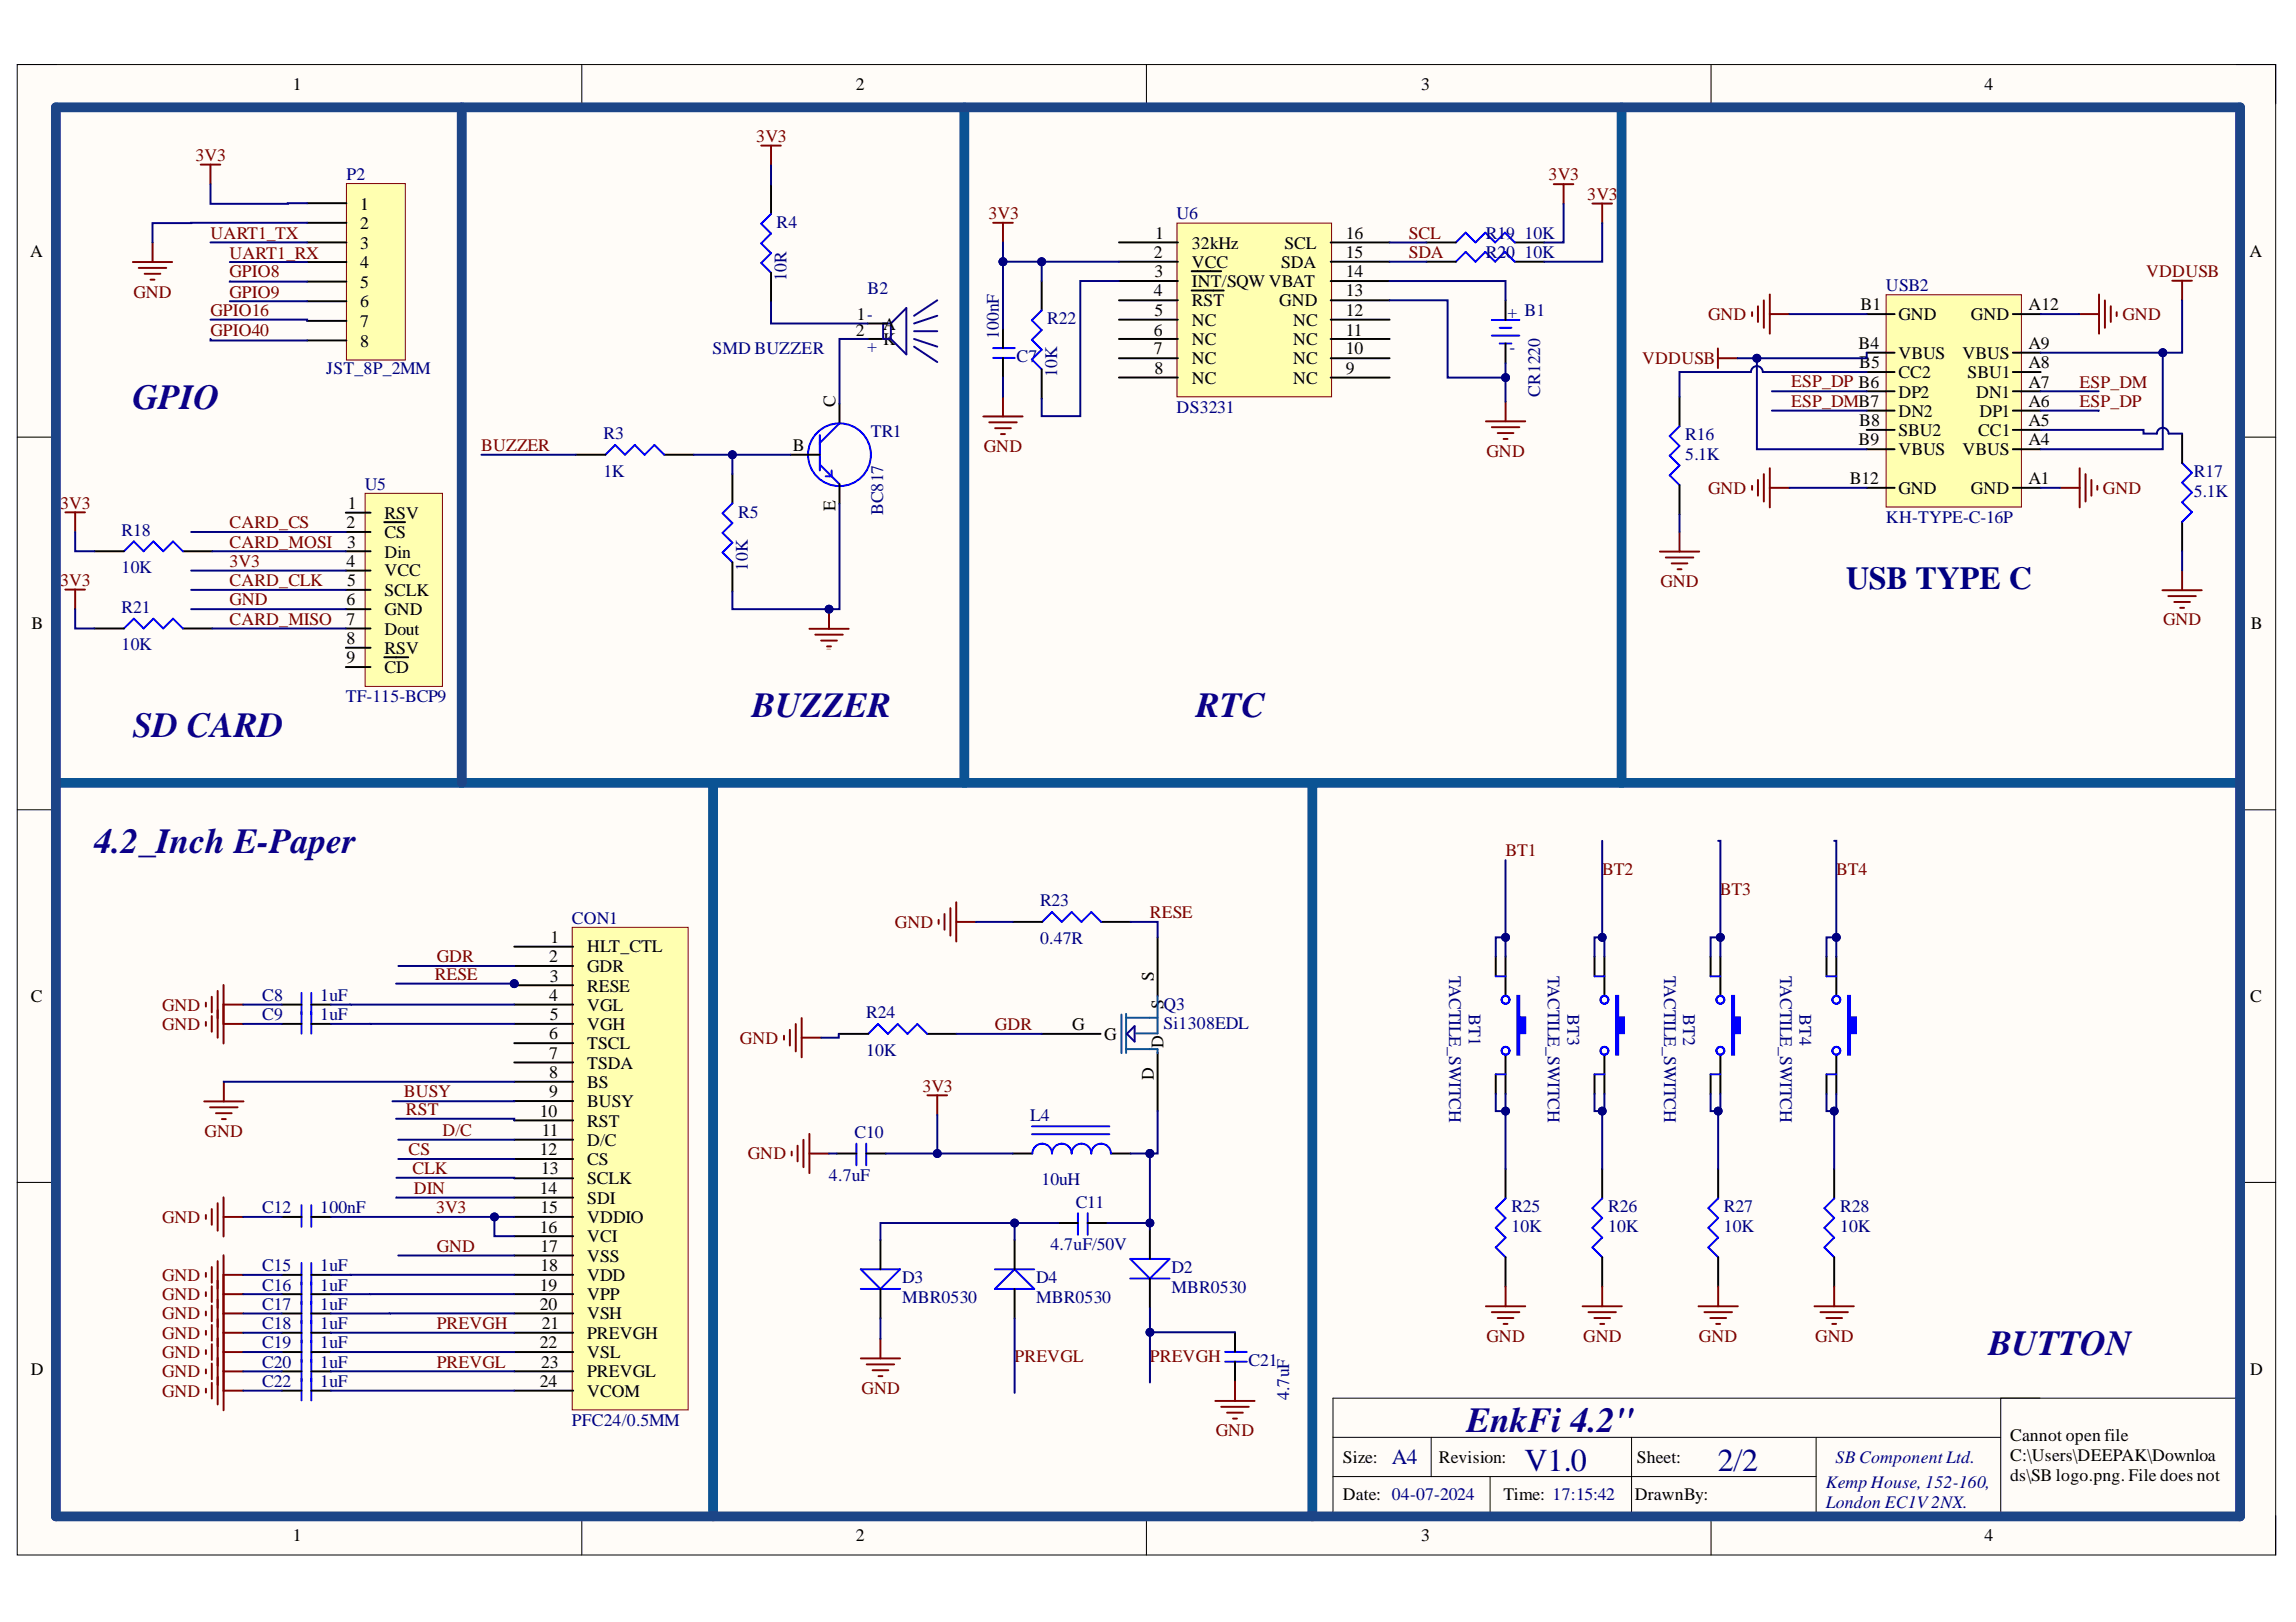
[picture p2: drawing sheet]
<svg xmlns="http://www.w3.org/2000/svg" width="297mm" height="210mm" viewBox="0 0 297 210" stroke-linecap="round" stroke-linejoin="round" font-family="sans-serif">
<defs><g id="words">
<g font-size="4.6" fill="#0c0087">
<text x="17.2" y="52.9">GPIO</text>
<text x="17.2" y="95.4">SD CARD</text>
<text x="97.3" y="92.8">BUZZER</text>
<text x="154.8" y="92.8">RTC</text>
<text x="12.2" y="110.3">4.2_Inch E-Paper</text>
<text x="257.3" y="175.3">BUTTON</text>
<text x="189.8" y="185.3">EnkFi 4.2&quot;</text>
</g>
<g font-size="4.1" fill="#000080">
<text x="238.8" y="76.2">USB TYPE C</text>
<text x="197.2" y="190.3">V1.0</text>
<text x="222.3" y="190.3">2/2</text>
</g>
<text font-size="2.8" fill="#000080" x="180.1" y="189.5">A4</text>
<g font-size="2.3">
<text x="37.9" y="11.7">1</text>
<text x="110.7" y="11.7">2</text>
<text x="183.9" y="11.7">3</text>
<text x="256.8" y="11.7">4</text>
<text x="46.6" y="27.1">1</text>
<text x="46.6" y="29.7">2</text>
<text x="3.9" y="33.3">A</text>
<text x="46.6" y="32.2">3</text>
<text x="46.6" y="34.7">4</text>
<text x="149.3" y="33.4">2</text>
<text x="149.4" y="35.9">3</text>
<text x="149.4" y="30.9">1</text>
<text x="154.2" y="32.2">32kHz</text>
<text x="154.2" y="34.6">VCC</text>
<text x="165.8" y="34.6">SDA</text>
<text x="166.2" y="32.2">SCL</text>
<text x="174.1" y="35.9">14</text>
<text x="174.1" y="33.4">15</text>
<text x="174.1" y="30.9">16</text>
<text x="291" y="33.3">A</text>
<text x="46.6" y="37.3">5</text>
<text x="46.6" y="39.8">6</text>
<text x="110.9" y="41.4">1</text>
<text x="149.3" y="38.4">4</text>
<text x="149.4" y="40.9">5</text>
<text x="154.2" y="37.2">INT/SQW VBAT</text>
<text x="154.2" y="39.6">RST</text>
<text x="165.5" y="39.6">GND</text>
<text x="174.1" y="40.9">12</text>
<text x="174.1" y="38.4">13</text>
<text x="240.7" y="40.1">B1</text>
<text x="245.6" y="41.4">GND</text>
<text x="255" y="41.4">GND</text>
<text x="262.4" y="40.1">A12</text>
<text x="46.6" y="42.3">7</text>
<text x="46.6" y="44.9">8</text>
<text x="110.7" y="43.4">2</text>
<text x="114.3" y="44.7">K</text>
<text x="114.3" y="42.7">A</text>
<text x="149.3" y="43.4">6</text>
<text x="149.3" y="45.9">7</text>
<text x="154.2" y="42.2">NC</text>
<text x="154.2" y="44.7">NC</text>
<text x="154.2" y="47.1">NC</text>
<text x="167.3" y="47.1">NC</text>
<text x="167.3" y="44.7">NC</text>
<text x="167.3" y="42.2">NC</text>
<text x="174.1" y="45.9">10</text>
<text x="174.1" y="43.4">11</text>
<text x="240.4" y="45.2">B4</text>
<text x="240.5" y="47.6">B5</text>
<text x="245.6" y="46.5">VBUS</text>
<text x="253.9" y="46.5">VBUS</text>
<text x="262.4" y="47.6">A8</text>
<text x="262.4" y="45.2">A9</text>
<text x="108.1" y="52.7" transform="rotate(-90 108.1 52.7)">C</text>
<text x="149.4" y="48.4">8</text>
<text x="154.2" y="49.7">NC</text>
<text x="167.3" y="49.7">NC</text>
<text x="174.1" y="48.4">9</text>
<text x="245.6" y="48.9">CC2</text>
<text x="245.6" y="51.5">DP2</text>
<text x="245.6" y="53.9">DN2</text>
<text x="254.6" y="48.9">SBU1</text>
<text x="255.7" y="51.5">DN1</text>
<text x="256.1" y="53.9">DP1</text>
<text x="262.4" y="52.6">A6</text>
<text x="262.4" y="50.2">A7</text>
<text x="102.6" y="58.4">B</text>
<text x="240.4" y="57.6">B9</text>
<text x="240.5" y="55.2">B8</text>
<text x="245.6" y="56.4">SBU2</text>
<text x="245.6" y="58.9">VBUS</text>
<text x="253.9" y="58.9">VBUS</text>
<text x="255.9" y="56.4">CC1</text>
<text x="262.4" y="57.6">A4</text>
<text x="262.4" y="55.2">A5</text>
<text x="45" y="65.9">1</text>
<text x="239.3" y="62.7">B12</text>
<text x="245.6" y="64">GND</text>
<text x="255" y="64">GND</text>
<text x="262.4" y="62.7">A1</text>
<text x="44.8" y="68.3">2</text>
<text x="44.9" y="70.9">3</text>
<text x="49.7" y="69.6">CS</text>
<text x="49.7" y="67.2">RSV</text>
<text x="108.1" y="66.1" transform="rotate(-90 108.1 66.1)">E</text>
<text x="44.8" y="73.3">4</text>
<text x="44.9" y="75.9">5</text>
<text x="49.7" y="72.1">Din</text>
<text x="49.7" y="74.6">VCC</text>
<text x="49.7" y="77.1">SCLK</text>
<text x="4.1" y="81.4">B</text>
<text x="44.8" y="78.3">6</text>
<text x="44.8" y="80.8">7</text>
<text x="44.8" y="83.4">8</text>
<text x="49.7" y="79.6">GND</text>
<text x="49.7" y="82.1">Dout</text>
<text x="291.2" y="81.4">B</text>
<text x="44.8" y="85.8">9</text>
<text x="49.7" y="84.7">RSV</text>
<text x="49.7" y="87.1">CD</text>
<text x="71" y="124.5">2</text>
<text x="71.2" y="122">1</text>
<text x="75.9" y="123.3">HLT_CTL</text>
<text x="75.9" y="125.8">GDR</text>
<text x="4" y="129.7">C</text>
<text x="71" y="129.5">4</text>
<text x="71.1" y="127.1">3</text>
<text x="75.9" y="128.3">RESE</text>
<text x="75.9" y="130.8">VGL</text>
<text x="149.3" y="126.9" transform="rotate(-90 149.3 126.9)">S</text>
<text x="150.5" y="130.6" transform="rotate(-90 150.5 130.6)">S</text>
<text x="291.1" y="129.7">C</text>
<text x="71" y="134.5">6</text>
<text x="71" y="137">7</text>
<text x="71.1" y="132">5</text>
<text x="75.9" y="133.3">VGH</text>
<text x="75.9" y="135.8">TSCL</text>
<text x="138.7" y="133.3">G</text>
<text x="142.8" y="134.6">G</text>
<text x="150.5" y="135.7" transform="rotate(-90 150.5 135.7)">D</text>
<text x="71" y="139.5">8</text>
<text x="71" y="142">9</text>
<text x="75.9" y="138.3">TSDA</text>
<text x="75.9" y="140.7">BS</text>
<text x="75.9" y="143.3">BUSY</text>
<text x="149.3" y="139.7" transform="rotate(-90 149.3 139.7)">D</text>
<text x="69.9" y="144.5">10</text>
<text x="69.9" y="149.5">12</text>
<text x="70.1" y="147">11</text>
<text x="75.9" y="145.8">RST</text>
<text x="75.9" y="148.3">D/C</text>
<text x="69.9" y="154.5">14</text>
<text x="70" y="152">13</text>
<text x="75.9" y="150.8">CS</text>
<text x="75.9" y="153.2">SCLK</text>
<text x="75.9" y="155.8">SDI</text>
<text x="69.9" y="159.5">16</text>
<text x="69.9" y="157">15</text>
<text x="75.9" y="158.2">VDDIO</text>
<text x="75.9" y="160.8">VCI</text>
<text x="69.9" y="167">19</text>
<text x="69.9" y="162">17</text>
<text x="69.9" y="164.5">18</text>
<text x="75.9" y="163.3">VSS</text>
<text x="75.9" y="165.8">VDD</text>
<text x="69.9" y="169.5">20</text>
<text x="70.1" y="172">21</text>
<text x="75.9" y="168.3">VPP</text>
<text x="75.9" y="170.7">VSH</text>
<text x="75.9" y="173.3">PREVGH</text>
<text x="4" y="177.9">D</text>
<text x="69.9" y="174.5">22</text>
<text x="69.9" y="179.5">24</text>
<text x="70" y="177">23</text>
<text x="75.9" y="175.7">VSL</text>
<text x="75.9" y="178.3">PREVGL</text>
<text x="291.1" y="177.9">D</text>
<text x="75.9" y="180.8">VCOM</text>
<text x="173.7" y="189.3">Size:</text>
<text x="186.1" y="189.3">Revision:</text>
<text x="211.8" y="189.3">Sheet:</text>
<text x="260.1" y="186.5">Cannot open file</text>
<text x="260.1" y="189.1">C:\Users\DEEPAK\Downloa</text>
<text x="260.1" y="191.6">ds\SB logo.png. File does not</text>
<text x="173.7" y="194.1">Date: 04-07-2024</text>
<text x="194.5" y="194.1">Time: 17:15:42</text>
<text x="211.5" y="194.1">DrawnBy:</text>
<text x="37.9" y="199.5">1</text>
<text x="110.7" y="199.5">2</text>
<text x="183.9" y="199.5">3</text>
<text x="256.8" y="199.5">4</text>
</g>
<g font-size="2.3" fill="#800000">
<text x="25.3" y="20.8">3V3</text>
<text x="97.8" y="18.3">3V3</text>
<text x="200.3" y="23.3">3V3</text>
<text x="127.9" y="28.4">3V3</text>
<text x="205.3" y="25.9">3V3</text>
<text x="27.2" y="30.9">UART1_TX</text>
<text x="29.7" y="33.5">UART1_RX</text>
<text x="29.7" y="35.9">GPIO8</text>
<text x="182.2" y="30.9">SCL</text>
<text x="182.2" y="33.4">SDA</text>
<text x="277.6" y="35.8">VDDUSB</text>
<text x="17.3" y="38.5">GND</text>
<text x="27.2" y="40.9">GPIO16</text>
<text x="29.7" y="38.5">GPIO9</text>
<text x="221" y="41.4">GND</text>
<text x="274.6" y="41.4">GND</text>
<text x="27.2" y="43.4">GPIO40</text>
<text x="212.4" y="47.1">VDDUSB</text>
<text x="231.7" y="52.6">ESP_DMB7</text>
<text x="231.7" y="50.1">ESP_DP B6</text>
<text x="269" y="50.2">ESP_DM</text>
<text x="269" y="52.7">ESP_DP</text>
<text x="62.2" y="58.4">BUZZER</text>
<text x="127.3" y="58.5">GND</text>
<text x="192.3" y="59.1">GND</text>
<text x="7.8" y="65.8">3V3</text>
<text x="221" y="64">GND</text>
<text x="272.1" y="64">GND</text>
<text x="29.7" y="70.9">CARD_MOSI</text>
<text x="29.7" y="68.3">CARD_CS</text>
<text x="7.8" y="75.8">3V3</text>
<text x="29.7" y="73.3">3V3</text>
<text x="29.7" y="75.9">CARD_CLK</text>
<text x="214.8" y="75.9">GND</text>
<text x="29.7" y="80.8">CARD_MISO</text>
<text x="29.7" y="78.3">GND</text>
<text x="279.8" y="80.9">GND</text>
<text x="194.8" y="110.8">BT1</text>
<text x="207.3" y="113.3">BT2</text>
<text x="237.6" y="113.3">BT4</text>
<text x="148.8" y="118.8">RESE</text>
<text x="222.5" y="115.8">BT3</text>
<text x="56.5" y="124.5">GDR</text>
<text x="115.8" y="120.1">GND</text>
<text x="21" y="130.8">GND</text>
<text x="56.2" y="126.8">RESE</text>
<text x="21" y="133.3">GND</text>
<text x="95.7" y="135.1">GND</text>
<text x="128.7" y="133.3">GDR</text>
<text x="52.3" y="142">BUSY</text>
<text x="119.3" y="141.3">3V3</text>
<text x="26.5" y="147.2">GND</text>
<text x="52.5" y="144.3">RST</text>
<text x="52.9" y="149.5">CS</text>
<text x="57.3" y="147">D/C</text>
<text x="53.4" y="151.9">CLK</text>
<text x="53.5" y="154.5">DIN</text>
<text x="96.7" y="150">GND</text>
<text x="21" y="158.3">GND</text>
<text x="56.4" y="157">3V3</text>
<text x="21" y="165.8">GND</text>
<text x="56.5" y="162">GND</text>
<text x="21" y="168.3">GND</text>
<text x="21" y="170.7">GND</text>
<text x="21" y="173.3">GND</text>
<text x="56.5" y="172">PREVGH</text>
<text x="192.3" y="173.6">GND</text>
<text x="204.8" y="173.6">GND</text>
<text x="219.8" y="173.6">GND</text>
<text x="234.9" y="173.6">GND</text>
<text x="21" y="175.7">GND</text>
<text x="21" y="178.3">GND</text>
<text x="56.5" y="177">PREVGL</text>
<text x="131.3" y="176.3">PREVGL</text>
<text x="148.8" y="176.3">PREVGH</text>
<text x="21" y="180.8">GND</text>
<text x="111.5" y="180.4">GND</text>
<text x="157.3" y="185.9">GND</text>
</g>
<g font-size="2.3" fill="#000080">
<text x="44.8" y="23.3">P2</text>
<text x="100.5" y="29.5">R4</text>
<text x="152.2" y="28.4">U6</text>
<text x="192.2" y="30.9">R19</text>
<text x="192.2" y="33.4">R20</text>
<text x="197.2" y="30.9">10K</text>
<text x="197.2" y="33.4">10K</text>
<text x="101.7" y="36.3" transform="rotate(-90 101.7 36.3)">10R</text>
<text x="112.2" y="38.1">B2</text>
<text x="112.9" y="40.4" transform="rotate(-180 112.9 40.4)">-</text>
<text x="135.5" y="42">R22</text>
<text x="195" y="41.1">+ B1</text>
<text x="244" y="37.7">USB2</text>
<text x="92.2" y="45.9">SMD BUZZER</text>
<text x="113.5" y="44.4" transform="rotate(-180 113.5 44.4)">+</text>
<text x="129.2" y="43.8" transform="rotate(-90 129.2 43.8)">100nF</text>
<text x="131.5" y="46.9">C7</text>
<text x="195.3" y="45.7">-</text>
<text x="42.2" y="48.4">JST_8P_2MM</text>
<text x="136.8" y="48.8" transform="rotate(-90 136.8 48.8)">10K</text>
<text x="152.2" y="53.4">DS3231</text>
<text x="199.2" y="51.4" transform="rotate(-90 199.2 51.4)">CR1220</text>
<text x="78.1" y="56.9">R3</text>
<text x="112.6" y="56.6">TR1</text>
<text x="218" y="56.9">R16</text>
<text x="218" y="59.5">5.1K</text>
<text x="47.2" y="63.4">U5</text>
<text x="78.1" y="61.7">1K</text>
<text x="283.8" y="61.8">R17</text>
<text x="283.8" y="64.3">5.1K</text>
<text x="15.7" y="69.4">R18</text>
<text x="95.5" y="67">R5</text>
<text x="114.3" y="66.7" transform="rotate(-90 114.3 66.7)">BC817</text>
<text x="244" y="67.7">KH-TYPE-C-16P</text>
<text x="15.7" y="74.2">10K</text>
<text x="96.7" y="73.8" transform="rotate(-90 96.7 73.8)">10K</text>
<text x="15.7" y="79.3">R21</text>
<text x="15.7" y="84.1">10K</text>
<text x="44.7" y="90.8">TF-115-BCP9</text>
<text x="74" y="119.5">CON1</text>
<text x="134.6" y="117.3">R23</text>
<text x="134.6" y="122.2">0.47R</text>
<text x="33.9" y="129.5">C8</text>
<text x="41.4" y="129.5">1uF</text>
<text x="112.1" y="131.8">R24</text>
<text x="150.5" y="130.7">Q3</text>
<text x="187.5" y="126.3" transform="rotate(90 187.5 126.3)">TACTILE_SWITCH</text>
<text x="190" y="131.3" transform="rotate(90 190 131.3)">BT1</text>
<text x="200.3" y="126.3" transform="rotate(90 200.3 126.3)">TACTILE_SWITCH</text>
<text x="202.8" y="131.3" transform="rotate(90 202.8 131.3)">BT3</text>
<text x="215.3" y="126.3" transform="rotate(90 215.3 126.3)">TACTILE_SWITCH</text>
<text x="217.8" y="131.3" transform="rotate(90 217.8 131.3)">BT2</text>
<text x="230.3" y="126.3" transform="rotate(90 230.3 126.3)">TACTILE_SWITCH</text>
<text x="232.8" y="131.3" transform="rotate(90 232.8 131.3)">BT4</text>
<text x="33.9" y="132">C9</text>
<text x="41.4" y="132">1uF</text>
<text x="112.1" y="136.6">10K</text>
<text x="150.5" y="133.2">Si1308EDL</text>
<text x="110.5" y="147.3">C10</text>
<text x="133.3" y="145.1">L4</text>
<text x="107.2" y="152.8">4.7uF</text>
<text x="134.7" y="153.3">10uH</text>
<text x="33.9" y="157">C12</text>
<text x="41.4" y="157">100nF</text>
<text x="135.9" y="161.8">4.7uF/50V</text>
<text x="139.2" y="156.3">C11</text>
<text x="195.5" y="156.9">R25</text>
<text x="195.5" y="159.4">10K</text>
<text x="208" y="156.9">R26</text>
<text x="208" y="159.4">10K</text>
<text x="223" y="156.9">R27</text>
<text x="223" y="159.4">10K</text>
<text x="238.1" y="156.9">R28</text>
<text x="238.1" y="159.4">10K</text>
<text x="33.9" y="164.5">C15</text>
<text x="33.9" y="167">C16</text>
<text x="41.4" y="164.5">1uF</text>
<text x="41.4" y="167">1uF</text>
<text x="116.7" y="166.1">D3</text>
<text x="134" y="166.1">D4</text>
<text x="151.5" y="164.7">D2</text>
<text x="151.5" y="167.3">MBR0530</text>
<text x="33.9" y="169.5">C17</text>
<text x="33.9" y="172">C18</text>
<text x="41.4" y="169.5">1uF</text>
<text x="41.4" y="172">1uF</text>
<text x="116.7" y="168.6">MBR0530</text>
<text x="134" y="168.6">MBR0530</text>
<text x="33.9" y="174.5">C19</text>
<text x="33.9" y="177">C20</text>
<text x="33.9" y="179.5">C22</text>
<text x="41.4" y="174.5">1uF</text>
<text x="41.4" y="177">1uF</text>
<text x="41.4" y="179.5">1uF</text>
<text x="161.5" y="176.7">C21</text>
<text x="74" y="184.5">PFC24/0.5MM</text>
<text x="166.8" y="181.2" transform="rotate(-90 166.8 181.2)">4.7uF</text>
<text x="237.5" y="189.3">SB Component Ltd.</text>
<text x="236.2" y="192.6">KempHouse, 152-160,</text>
<text x="236.2" y="195.2">London EC1V2NX.</text>
</g>
<text font-size=".3" fill="#800000" x="107" y="84.1">GND</text>
</g></defs>
<path d="M2.2 8.4h292.2v192.8h-292.2z" fill-rule="evenodd" fill="#fffcf8"/>
<path d="M2.2 8.4h292.2v192.8h-292.2z" fill="none" stroke="#000" stroke-width=".13"/>
<path d="M7.3 13.4h282v182.8h-282z" fill-rule="evenodd" fill="#fffcf8"/>
<g fill="none" stroke="#000" stroke-width=".13">
<path d="M2.2 8.3h5.1M7.3 13.4h282v182.8h-282zM75.3 8.3v5.1M148.3 8.3v5.1M221.4 8.4v5M289.3 8.4h5.1v5M2.2 56.6h5.1M289.3 56.6h5.1M2.2 104.8h5.1M289.3 104.8h5.1M2.2 153h5.1M289.3 153h5.1"/>
<path d="M75.3 196.2v5M148.3 196.2v5M172.4 186h86.4M172.4 191.1h62.6M185.2 186v5.1M192.8 191.1v5.1M211.1 186v10.2M221.4 196.2v5M235 186v10.2M258.8 180.9v15.3M289.3 180.9h-116.9v15.3M294.4 196.2v5"/>
</g>
<path d="M152.3 28.9h20v22.5h-20z" fill-rule="evenodd" fill="#ffffb0"/>
<path d="M152.3 28.9h20v22.5h-20z" fill="none" stroke="#800000" stroke-width=".13"/>
<g fill="none" stroke="#000" stroke-width=".25">
<path d="M134.8 36.4v3.8M144.8 31.4h7.6M144.8 33.9h7.6M144.8 36.4h7.6M144.8 38.9h7.6M154.2 35.1h3.8M154.2 37.6h4.1M172.2 31.4h7.6M172.2 33.9h7.6M172.2 38.9h7.6M172.2 36.4h7.6M184.5 31.4h3.8"/>
<path d="M184.5 33.9h3.8M194.8 38.9v2.5M196 31.4h3.8M196 33.9h3.8M129.8 42.5v2.6M129.8 46.3v2.6M134.8 47.8v3.8M144.8 41.4h7.6M144.8 43.9h7.6M144.8 46.4h7.6M144.8 48.9h7.6M172.2 41.4h7.6"/>
<path d="M172.2 43.9h7.6M172.2 46.4h7.6M172.2 48.9h7.6M194.8 44.4v2.6"/>
</g>
<path d="M188.3 31.4l1.3-1.3 1.3 1.3 1.3-1.3 1.2 1.3 1.3-1.3 1.3 1.3M188.3 33.9l1.3-1.3 1.3 1.3 1.3-1.3 1.2 1.3 1.3-1.3 1.3 1.3M128.5 46.3h2.8M128.5 45.1h2.8M134.8 40.2l-1.3 1.2 1.3 1.3-1.3 1.3 1.3 1.3-1.3 1.2 1.3 1.3M193 41.4h3.6M193 43.4h3.6M194 42.4h1.5M194 44.4h1.5" fill="none" stroke="#00f" stroke-width=".25"/>
<path d="M127.2 53.9h5.1M128 54.7h3.5M128.7 55.4h2.1M129.5 56.2h.5M129.8 51.4v2.5M192.2 54.5h5.1M193 55.3h3.6M193.8 56h2M194.5 56.8h.5M194.8 52v2.5" fill="none" stroke="#800000" stroke-width=".25"/>
<path d="M47.2 63.8h10v25h-10z" fill-rule="evenodd" fill="#ffffb0"/>
<path d="M47.2 63.8h10v25h-10z" fill="none" stroke="#800000" stroke-width=".13"/>
<g fill="none" stroke="#000" stroke-width=".25">
<path d="M12.2 71.3h3.8M23.7 71.3h3.8M44.7 71.3h3.2M44.7 73.8h3.2M44.7 76.3h3.2M44.7 78.8h3.2M44.7 68.8h3.2M44.7 66.3h3.2M49.7 67.6h2.7M12.2 81.3h3.8M23.7 81.3h3.8M44.7 81.3h3.2"/>
<path d="M44.7 83.8h3.2M44.7 86.3h3.2M49.7 85.1h3.1M207.6 123.8v5.1M207.6 136.5v5.1"/>
</g>
<path d="M16 71.3l1.3-1.2 1.3 1.2 1.2-1.2 1.3 1.2 1.3-1.2 1.3 1.2M16 81.3l1.3-1.2 1.3 1.2 1.2-1.2 1.3 1.2 1.3-1.2 1.3 1.2" fill="none" stroke="#00f" stroke-width=".25"/>
<path d="M8.5 66.3h2.5M8.5 76.3h2.5M9.7 66.3v2.5M9.7 76.3v2.5" fill="none" stroke="#800000" stroke-width=".25"/>
<path d="M209.1 128.9h.2v2.8h.8v2h-.8v2.8h-.2z" fill-rule="evenodd" fill="#00f"/>
<g fill="none" stroke="#00f" stroke-width=".25">
<path d="M39 128.5v5.3M40.3 128.5v5.3M206.3 139h1.3M206.3 126.3h1.3M209.1 128.9h.2v2.8h.8v2h-.8v2.8h-.2zM39 156v2.8M40.3 156v2.8M39 163.5v17.7M40.3 163.5v17.7"/>
<circle cx="207.6" cy="129.4" r=".51"/>
<circle cx="207.6" cy="136" r=".51"/>
</g>
<g fill="none" stroke="#000" stroke-width=".25">
<path d="M36.5 130h2.5M36.5 132.5h2.5M40.3 130h2.5M40.3 132.5h2.5M206.3 123.8v2.5M206.3 139v2.6M36.5 157.5h2.5M40.3 157.5h2.5M36.5 165h2.5M36.5 167.5h2.5M36.5 170h2.5M36.5 172.5h2.5"/>
<path d="M36.5 175h2.5M36.5 177.5h2.5M36.5 180h2.5M40.3 165h2.5M40.3 167.5h2.5M40.3 170h2.5M40.3 172.5h2.5M40.3 175h2.5M40.3 177.5h2.5M40.3 180h2.5"/>
</g>
<g fill="none" stroke="#800000" stroke-width=".25">
<path d="M26.6 129.8v.5M26.6 132.2v.6M27.4 129v2M27.4 131.5v2M28.2 128.2v6.1M28.9 127.5v7.5M28.9 130h2.6M28.9 132.5h2.6M26.6 157.2v.5M27.4 156.5v2M28.2 155.7v3.6M28.9 154.9v5.1"/>
<path d="M28.9 157.5h2.6M26.6 164.7v.5M26.6 167.2v.5M26.6 169.7v.5M26.6 172.2v.5M26.6 174.7v.5M26.6 177.2v.5M26.6 179.7v.5M27.4 164v2M27.4 166.5v2M27.4 169v2M27.4 171.5v2"/>
<path d="M27.4 174v2M27.4 176.5v2M27.4 179v2M28.2 163.2v18.5M28.9 162.4v20.1M28.9 165h2.6M28.9 167.5h2.6M28.9 170h2.6M28.9 172.5h2.6M28.9 175h2.6M28.9 177.5h2.6M28.9 180h2.6"/>
</g>
<path d="M74 120h15v62.5h-15z" fill-rule="evenodd" fill="#ffffb0"/>
<path d="M74 120h15v62.5h-15z" fill="none" stroke="#800000" stroke-width=".13"/>
<g fill="none" stroke="#000" stroke-width=".25">
<path d="M131 119.3h3.8M142.5 119.3h3.8M66.5 122.5h7.7M66.5 125h7.7M66.5 127.5h7.7M66.5 130h7.7M66.5 132.5h7.7M66.5 135h7.7M66.5 137.5h7.7M66.5 140h7.7M108.5 133.8h3.8M119.9 133.8h3.9"/>
<path d="M134.8 133.8h7.6M149.8 121.3v7.6M149.8 136.2v7.6M194.8 123.8v5.1M194.8 136.5v5.1M66.5 142.5h7.7M66.5 145h7.7M66.5 147.5h7.7M66.5 150h7.7M66.5 152.5h7.7M66.5 155h7.7M66.5 157.5h7.7"/>
<path d="M66.5 160h7.7M108.3 149.3h2.5M112.1 149.3h2.5M131 149.3h2.6M136.9 158.3h2.6M140.7 158.3h2.6M143.7 149.3h2.6M148.8 159.1v3.8M66.5 162.5h7.7M66.5 165h7.7M66.5 167.5h7.7M66.5 170h7.7"/>
<path d="M66.5 172.5h7.7M66.5 175h7.7M66.5 177.5h7.7M66.5 180h7.7M113.9 160.5v3.8M113.9 166.8v3.8M131.3 160.5v3.8M131.3 166.8v3.8M148.8 165.5v3.8M159.8 172.4v2.5M159.8 176.2v2.6"/>
</g>
<g fill="none" stroke="#800000" stroke-width=".25">
<path d="M128.5 28.8h2.5M129.8 28.8v2.6M201 23.8h2.6M202.3 23.8v2.6M206 26.3h2.6M207.3 26.3v2.6M121.4 119v.6M122.2 118.3v2M123 117.5v3.6M123.7 116.8v5M123.7 119.3h2.6M29 140v2.5"/>
<path d="M101.4 134v.5M102.2 133.3v2M102.9 132.5v3.6M103.7 131.7v5.1M103.7 134.3h2.6M26.4 142.5h5.1M27.2 143.3h3.5M27.9 144.1h2.1M28.7 144.8h.5M102.4 149v.5M103.2 148.3v2M103.9 147.5v3.6"/>
<path d="M104.7 146.7v5.1M104.7 149.3h2.6M120 141.7h2.5M121.3 141.7v2.6M111.4 175.8h5M112.1 176.6h3.6M112.9 177.3h2M113.7 178.1h.5M113.9 173.3v2.5M159.8 178.8v2.5M157.2 181.3h5.1M158 182.1h3.6"/>
<path d="M158.7 182.8h2.1M159.5 183.6h.5"/>
</g>
<g fill="none" stroke="#00f" stroke-width=".25">
<path d="M134.8 119.3l1.3-1.3 1.3 1.3 1.2-1.3 1.3 1.3 1.3-1.3 1.3 1.3M112.3 133.8l1.3-1.3 1.3 1.3 1.2-1.3 1.3 1.3 1.3-1.3 1.2 1.3M110.8 148v2.8M112.1 148v2.8M133.5 146.8h10M133.5 145.8h10M133.6 149.3a1.27 1.27 0 0 1 1.2-1.3 1.27 1.27 0 0 1 1.3 1.3 1.27 1.27 0 0 1 1.3-1.3 1.27 1.27 0 0 1 1.2 1.3 1.27 1.27 0 0 1 1.3-1.3 1.27 1.27 0 0 1 1.3 1.3 1.27 1.27 0 0 1 1.3-1.3 1.27 1.27 0 0 1 1.2 1.3M139.5 157v2.8M140.7 157v2.8M111.4 164.3h5l-2.5 2.5zM111.4 166.8h5M128.7 164.3h5.1"/>
<path d="M131.3 164.3l2.5 2.5h-5.1zM146.2 162.9h5.1l-2.5 2.6zM146.2 165.5h5.1M158.5 176.2h2.8M158.5 174.9h2.8"/>
</g>
<path d="M145.1 131.3v5M145.7 131.2v5.1M145.7 131.7h4.1M145.7 135.8h4.1v.5M149.8 128.9v4.8h-2.8" fill="none" stroke="#0b5394" stroke-width=".25"/>
<path d="M145.8 133.8l1-1v2z" fill="none" stroke="#0c0087" stroke-width=".25"/>
<path d="M124.8 13.9v87.4M209.8 13.9v87.4M92.3 101.3v94.9M169.8 101.3v94.9" fill="none" stroke="#0b5394" stroke-width="1.3"/>
<path d="M196.3 128.9h.3v2.8h.7v2h-.7v2.8h-.3z" fill-rule="evenodd" fill="#00f"/>
<g fill="none" stroke="#00f" stroke-width=".25">
<path d="M193.5 139h1.3M193.5 126.3h1.3M196.3 128.9h.3v2.8h.7v2h-.7v2.8h-.3zM194.8 155.1l-1.3 1.3 1.3 1.2-1.3 1.3 1.3 1.3-1.3 1.2 1.3 1.3M207.3 155.1l-1.3 1.3 1.3 1.2-1.3 1.3 1.3 1.3-1.3 1.2 1.3 1.3M222.3 155.1l-1.3 1.3 1.3 1.2-1.3 1.3 1.3 1.3-1.3 1.2 1.3 1.3M237.3 155.1l-1.3 1.3 1.3 1.2-1.3 1.3 1.3 1.3-1.3 1.2 1.3 1.3"/>
<circle cx="194.8" cy="129.4" r=".51"/>
<circle cx="194.8" cy="136" r=".51"/>
</g>
<path d="M193.5 123.8v2.5M193.5 139v2.6M222.6 123.8v5.1M222.6 136.5v5.1M194.8 151.3v3.8M207.3 151.3v3.8M222.3 151.3v3.8M237.3 151.3v3.8M194.8 162.7v3.8M207.3 162.7v3.8M222.3 162.7v3.8M237.3 162.7v3.8" fill="none" stroke="#000" stroke-width=".25"/>
<g fill="none" stroke="#800000" stroke-width=".25">
<path d="M192.2 169h5.1M193 169.8h3.6M193.8 170.6h2M194.5 171.3h.5M194.8 166.5v2.5M204.7 169h5.1M205.5 169.8h3.6M206.3 170.6h2M207 171.3h.5M207.3 166.5v2.5M219.7 169h5.1M220.5 169.8h3.6"/>
<path d="M221.3 170.6h2M222 171.3h.5M222.3 166.5v2.5M234.7 169h5.1M235.5 169.8h3.6M236.3 170.6h2M237 171.3h.5M237.3 166.5v2.5"/>
</g>
<path d="M224.1 128.9h.2v2.8h.8v2h-.8v2.8h-.2z" fill-rule="evenodd" fill="#00f"/>
<g fill="none" stroke="#00f" stroke-width=".25">
<path d="M221.3 139h1.3M221.3 126.3h1.3M224.1 128.9h.2v2.8h.8v2h-.8v2.8h-.2z"/>
<circle cx="222.6" cy="129.4" r=".51"/>
<circle cx="222.6" cy="136" r=".51"/>
</g>
<path d="M221.3 123.8v2.5M221.3 139v2.6M237.6 123.8v5.1M237.6 136.5v5.1" fill="none" stroke="#000" stroke-width=".25"/>
<path d="M239.1 128.9h.2v2.8h.8v2h-.8v2.8h-.2z" fill-rule="evenodd" fill="#00f"/>
<g fill="none" stroke="#00f" stroke-width=".25">
<path d="M78.3 58.8l1.3-1.2 1.3 1.2 1.2-1.2 1.3 1.2 1.3-1.2 1.2 1.2M106.1 56.3v4.6M108.6 54.8l-2.5 2.5M106.1 60.1l2.5 2.6M107.6 60.9v.7h-.8M236.3 139h1.3M236.3 126.3h1.3M239.1 128.9h.2v2.8h.8v2h-.8v2.8h-.2z"/>
<circle cx="108.6" cy="58.8" r="4.1"/>
<circle cx="237.6" cy="129.4" r=".51"/>
<circle cx="237.6" cy="136" r=".51"/>
</g>
<path d="M74.5 58.8h3.8M85.9 58.8h3.9M102.3 58.8h3.8M108.6 52.3v2.5M108.6 62.7v2.5M236.3 123.8v2.5M236.3 139v2.6" fill="none" stroke="#000" stroke-width=".25"/>
<path d="M107.3 78.8v2.6M104.7 81.4h5.1M105.5 82.1h3.5M106.2 82.9h2.1M107 83.7h.5" fill="none" stroke="#800000" stroke-width=".25"/>
<circle cx="107.3" cy="78.8" r=".51" fill="#000080"/>
<circle cx="107.3" cy="78.8" r=".51" fill="none" stroke="#000080" stroke-width=".13"/>
<path d="M7.2 101.3h282.6" fill="none" stroke="#0b5394" stroke-width="1.3"/>
<path d="M99.8 23.9v3.8M99.8 35.3v3.8M112.3 43.9h2.5M112.3 41.9h2.5M94.8 61.3v3.9M94.8 72.8v3.8" fill="none" stroke="#000" stroke-width=".25"/>
<path d="M121.3 38.9l-3 2M115.3 41.9v2M115.3 41.9h-1v2h1M115.3 41.9l2-2v6l-2-2M118.3 42.9h3M118.3 43.9l3 1M118.3 44.9l3 2M121.3 40.9l-3 1" fill="none" stroke="#0c0087" stroke-width=".25"/>
<path d="M98.5 18.8h2.5M99.8 18.8v2.6" fill="none" stroke="#800000" stroke-width=".25"/>
<path d="M99.8 27.7l-1.3 1.3 1.3 1.2-1.3 1.3 1.3 1.3-1.3 1.2 1.3 1.3M94.8 65.2l-1.3 1.2 1.3 1.3-1.3 1.3 1.3 1.2-1.3 1.3 1.3 1.3" fill="none" stroke="#00f" stroke-width=".25"/>
<path d="M44.8 23.8h7.6v22.8h-7.6z" fill-rule="evenodd" fill="#ffffb0"/>
<path d="M44.8 23.8h7.6v22.8h-7.6z" fill="none" stroke="#800000" stroke-width=".13"/>
<path d="M39.7 26.3h5.1M39.7 28.8h5.1M39.7 31.4h5.1M39.7 33.9h5.1M39.7 36.4h5.1M39.7 39h5.1M39.7 41.5h5.1M39.7 44.1h5.1" fill="none" stroke="#000" stroke-width=".25"/>
<path d="M17.2 33.9h5.1M18 34.7h3.5M18.7 35.4h2M19.5 36.2h.5M19.7 31.4v2.5M26 21.3h2.5M27.2 21.3v2.5" fill="none" stroke="#800000" stroke-width=".25"/>
<path d="M7.2 13.9h282.6v182.3h-282.6zM59.7 13.9v87.4" fill="none" stroke="#1c4587" stroke-width="1.3"/>
<path d="M179.8 36.4h15v2.5M194.8 48.9v3.1" fill="none" stroke="#000080" stroke-width=".25"/>
<circle cx="194.8" cy="48.9" r=".51" fill="#000080"/>
<circle cx="194.8" cy="48.9" r=".51" fill="none" stroke="#000080" stroke-width=".13"/>
<path d="M179.8 38.9h7.5v10h7.5v-1.9" fill="none" stroke="#000080" stroke-width=".25"/>
<circle cx="194.8" cy="48.9" r=".51" fill="#000080"/>
<circle cx="194.8" cy="48.9" r=".51" fill="none" stroke="#000080" stroke-width=".13"/>
<g fill="none" stroke="#000080" stroke-width=".25">
<path d="M144.8 36.4h-5v17.5h-5v-2.3M179.8 31.4h4.7M179.8 33.9h4.7M202.3 26.4v5h-2.5M207.3 28.9v5h-7.5M129.8 48.9v2.5M9.7 68.8v2.5h2.5M9.7 78.8v2.5h2.5M24.7 78.8h20M24.7 76.3h20M24.7 73.8h20M24.7 68.8h20"/>
<path d="M27.5 71.3h17.2M27.5 81.3h17.2M221.3 141.6v2.2h1"/>
</g>
<circle cx="222.3" cy="143.8" r=".51" fill="#000080"/>
<circle cx="222.3" cy="143.8" r=".51" fill="none" stroke="#000080" stroke-width=".13"/>
<path d="M222.6 141.6v2.2h-.3v7.5" fill="none" stroke="#000080" stroke-width=".25"/>
<circle cx="222.3" cy="143.8" r=".51" fill="#000080"/>
<circle cx="222.3" cy="143.8" r=".51" fill="none" stroke="#000080" stroke-width=".13"/>
<path d="M236.3 141.6v2.2h1" fill="none" stroke="#000080" stroke-width=".25"/>
<circle cx="237.3" cy="143.8" r=".51" fill="#000080"/>
<circle cx="237.3" cy="143.8" r=".51" fill="none" stroke="#000080" stroke-width=".13"/>
<path d="M237.6 141.6v2.2h-.3v7.5" fill="none" stroke="#000080" stroke-width=".25"/>
<circle cx="237.3" cy="143.8" r=".51" fill="#000080"/>
<circle cx="237.3" cy="143.8" r=".51" fill="none" stroke="#000080" stroke-width=".13"/>
<path d="M207.3 121.3h-1v2.5" fill="none" stroke="#000080" stroke-width=".25"/>
<circle cx="207.3" cy="121.3" r=".51" fill="#000080"/>
<circle cx="207.3" cy="121.3" r=".51" fill="none" stroke="#000080" stroke-width=".13"/>
<path d="M207.3 108.8v12.5h.3v2.5" fill="none" stroke="#000080" stroke-width=".25"/>
<circle cx="207.3" cy="121.3" r=".51" fill="#000080"/>
<circle cx="207.3" cy="121.3" r=".51" fill="none" stroke="#000080" stroke-width=".13"/>
<path d="M206.3 141.6v2.2h1" fill="none" stroke="#000080" stroke-width=".25"/>
<circle cx="207.3" cy="143.8" r=".51" fill="#000080"/>
<circle cx="207.3" cy="143.8" r=".51" fill="none" stroke="#000080" stroke-width=".13"/>
<path d="M207.6 141.6v2.2h-.3v7.5" fill="none" stroke="#000080" stroke-width=".25"/>
<circle cx="207.3" cy="143.8" r=".51" fill="#000080"/>
<circle cx="207.3" cy="143.8" r=".51" fill="none" stroke="#000080" stroke-width=".13"/>
<g fill="none" stroke="#000080" stroke-width=".25">
<path d="M31.5 130h5M31.5 132.5h5M51.5 125h15M31.5 157.5h5M51.2 144.8h15.3v.2M51.3 155h15.2M51.5 147.5h15M51.5 150h15M64 157.5v2.5h2.5M66.5 142.5h-15.7M31.5 165h5M31.5 167.5h5"/>
<path d="M31.5 170h5M31.5 172.5h5M31.5 175h5M31.5 177.5h5M31.5 180h5M51.5 162.5h15"/>
</g>
<circle cx="64" cy="157.5" r=".51" fill="#000080"/>
<circle cx="64" cy="157.5" r=".51" fill="none" stroke="#000080" stroke-width=".13"/>
<path d="M66.5 157.5h-23.7" fill="none" stroke="#000080" stroke-width=".25"/>
<circle cx="64" cy="157.5" r=".51" fill="#000080"/>
<circle cx="64" cy="157.5" r=".51" fill="none" stroke="#000080" stroke-width=".13"/>
<path d="M66.5 140h-37.5M66.5 127.3v.2M51.3 152.4h15.2v.1" fill="none" stroke="#000080" stroke-width=".25"/>
<circle cx="66.5" cy="127.3" r=".51" fill="#000080"/>
<circle cx="66.5" cy="127.3" r=".51" fill="none" stroke="#000080" stroke-width=".13"/>
<path d="M51.2 127.3h15.5M66.5 132.5h-23.7M66.5 130h-23.7M42.8 180h23.7M42.8 175h23.7M66.5 170h-23.7M66.5 167.5h-23.7M66.5 165h-23.7" fill="none" stroke="#000080" stroke-width=".25"/>
<circle cx="66.5" cy="127.3" r=".51" fill="#000080"/>
<circle cx="66.5" cy="127.3" r=".51" fill="none" stroke="#000080" stroke-width=".13"/>
<path d="M146.3 149.3h2.5" fill="none" stroke="#000080" stroke-width=".25"/>
<circle cx="148.8" cy="149.3" r=".51" fill="#000080"/>
<circle cx="148.8" cy="149.3" r=".51" fill="none" stroke="#000080" stroke-width=".13"/>
<path d="M107.3 149.3h1M121.3 144.3v5" fill="none" stroke="#000080" stroke-width=".25"/>
<circle cx="121.3" cy="149.3" r=".51" fill="#000080"/>
<circle cx="121.3" cy="149.3" r=".51" fill="none" stroke="#000080" stroke-width=".13"/>
<path d="M143.3 158.3h5.5" fill="none" stroke="#000080" stroke-width=".25"/>
<circle cx="148.8" cy="158.3" r=".51" fill="#000080"/>
<circle cx="148.8" cy="158.3" r=".51" fill="none" stroke="#000080" stroke-width=".13"/>
<path d="M131.3 158.3v2.2" fill="none" stroke="#000080" stroke-width=".25"/>
<circle cx="131.3" cy="158.3" r=".51" fill="#000080"/>
<circle cx="131.3" cy="158.3" r=".51" fill="none" stroke="#000080" stroke-width=".13"/>
<path d="M126.3 119.3h4.7M146.3 119.3h3.5v2M108.5 133.8v.5h-2.2M123.8 133.8h11M136.9 158.3h-23v2.2M113.9 170.6v2.7M131.3 170.6v9.7" fill="none" stroke="#000080" stroke-width=".25"/>
<circle cx="131.3" cy="158.3" r=".51" fill="#000080"/>
<circle cx="131.3" cy="158.3" r=".51" fill="none" stroke="#000080" stroke-width=".13"/>
<path d="M149.8 143.8v5.5h-1" fill="none" stroke="#000080" stroke-width=".25"/>
<circle cx="148.8" cy="149.3" r=".51" fill="#000080"/>
<circle cx="148.8" cy="149.3" r=".51" fill="none" stroke="#000080" stroke-width=".13"/>
<path d="M148.8 149.3v9.8" fill="none" stroke="#000080" stroke-width=".25"/>
<circle cx="148.8" cy="149.3" r=".51" fill="#000080"/>
<circle cx="148.8" cy="149.3" r=".51" fill="none" stroke="#000080" stroke-width=".13"/>
<circle cx="148.8" cy="158.3" r=".51" fill="#000080"/>
<circle cx="148.8" cy="158.3" r=".51" fill="none" stroke="#000080" stroke-width=".13"/>
<path d="M114.6 149.3h16.4" fill="none" stroke="#000080" stroke-width=".25"/>
<circle cx="121.3" cy="149.3" r=".51" fill="#000080"/>
<circle cx="121.3" cy="149.3" r=".51" fill="none" stroke="#000080" stroke-width=".13"/>
<path d="M66.5 172.5h-23.7M66.5 177.5h-23.7M148.8 172.4h11" fill="none" stroke="#000080" stroke-width=".25"/>
<circle cx="148.8" cy="172.4" r=".51" fill="#000080"/>
<circle cx="148.8" cy="172.4" r=".51" fill="none" stroke="#000080" stroke-width=".13"/>
<path d="M148.8 169.3v9.6" fill="none" stroke="#000080" stroke-width=".25"/>
<circle cx="148.8" cy="172.4" r=".51" fill="#000080"/>
<circle cx="148.8" cy="172.4" r=".51" fill="none" stroke="#000080" stroke-width=".13"/>
<path d="M222.3 108.8h.3v15" fill="none" stroke="#000080" stroke-width=".25"/>
<circle cx="222.6" cy="121.3" r=".51" fill="#000080"/>
<circle cx="222.6" cy="121.3" r=".51" fill="none" stroke="#000080" stroke-width=".13"/>
<path d="M237.3 108.8h.3v15" fill="none" stroke="#000080" stroke-width=".25"/>
<circle cx="237.6" cy="121.3" r=".51" fill="#000080"/>
<circle cx="237.6" cy="121.3" r=".51" fill="none" stroke="#000080" stroke-width=".13"/>
<path d="M194.8 121.3h-1.3v2.5" fill="none" stroke="#000080" stroke-width=".25"/>
<circle cx="194.8" cy="121.3" r=".51" fill="#000080"/>
<circle cx="194.8" cy="121.3" r=".51" fill="none" stroke="#000080" stroke-width=".13"/>
<path d="M194.8 111.3v12.5" fill="none" stroke="#000080" stroke-width=".25"/>
<circle cx="194.8" cy="121.3" r=".51" fill="#000080"/>
<circle cx="194.8" cy="121.3" r=".51" fill="none" stroke="#000080" stroke-width=".13"/>
<path d="M193.5 141.6v2.2h1.3" fill="none" stroke="#000080" stroke-width=".25"/>
<circle cx="194.8" cy="143.8" r=".51" fill="#000080"/>
<circle cx="194.8" cy="143.8" r=".51" fill="none" stroke="#000080" stroke-width=".13"/>
<path d="M194.8 141.6v9.7" fill="none" stroke="#000080" stroke-width=".25"/>
<circle cx="194.8" cy="143.8" r=".51" fill="#000080"/>
<circle cx="194.8" cy="143.8" r=".51" fill="none" stroke="#000080" stroke-width=".13"/>
<path d="M222.6 121.3h-1.3v2.5" fill="none" stroke="#000080" stroke-width=".25"/>
<circle cx="222.6" cy="121.3" r=".51" fill="#000080"/>
<circle cx="222.6" cy="121.3" r=".51" fill="none" stroke="#000080" stroke-width=".13"/>
<path d="M237.6 121.3h-1.3v2.5" fill="none" stroke="#000080" stroke-width=".25"/>
<circle cx="237.6" cy="121.3" r=".51" fill="#000080"/>
<circle cx="237.6" cy="121.3" r=".51" fill="none" stroke="#000080" stroke-width=".13"/>
<path d="M62.3 58.8h12.2M94.8 58.8v2.5M112.3 43.9h-3.7v8.4" fill="none" stroke="#000080" stroke-width=".25"/>
<circle cx="94.8" cy="58.8" r=".51" fill="#000080"/>
<circle cx="94.8" cy="58.8" r=".51" fill="none" stroke="#000080" stroke-width=".13"/>
<path d="M27.2 23.8v2.6l12.5-.1M27.2 31.4h12.5M29.7 36.4h10M29.7 33.9h10M29.7 39h10M39.7 28.8l-20 .1v2.5M99.8 39.1v2.8h12.5M99.8 21.4v2.5M27.2 41.4h12.5v.1M27.2 43.9v.2h12.5M89.8 58.8h12.5" fill="none" stroke="#000080" stroke-width=".25"/>
<circle cx="94.8" cy="58.8" r=".51" fill="#000080"/>
<circle cx="94.8" cy="58.8" r=".51" fill="none" stroke="#000080" stroke-width=".13"/>
<path d="M108.6 65.2v13.6h-13.8v-2.2" fill="none" stroke="#000080" stroke-width=".25"/>
<circle cx="107.3" cy="78.8" r=".51" fill="#000080"/>
<circle cx="107.3" cy="78.8" r=".51" fill="none" stroke="#000080" stroke-width=".13"/>
<g fill="none" stroke="#800000" stroke-width=".25">
<path d="M227.4 39.6v2.1M228.2 38.9v3.5M229 38.1v5.1M271.6 38.1v5.1M272.3 38.9v3.5M273.1 39.6v2.1M226.7 40.4v.5M229 40.6h2.5M269 40.6h2.6M273.8 40.4v.5M226.7 62.9v.5M227.4 62.1v2"/>
<path d="M228.2 61.4v3.5M229 63.1h2.5M229 60.6v5.1M266.5 63.1h2.5M269 60.6v5.1M269.8 61.4v3.5M270.6 62.1v2M271.3 62.9v.5"/>
</g>
<path d="M244 38.1h17.5v27.5h-17.5z" fill-rule="evenodd" fill="#ffffb0"/>
<path d="M244 38.1h17.5v27.5h-17.5z" fill="none" stroke="#800000" stroke-width=".13"/>
<g fill="none" stroke="#000" stroke-width=".25">
<path d="M217.3 51.4v3.8M241.5 40.6h3.6M241.5 45.6h3.6M241.5 48.1h3.6M241.5 50.6h3.6M241.5 53.1h3.6M241.5 55.6h3.6M241.5 58.1h3.6M260.4 40.6h3.6M260.4 45.6h3.6M260.4 48.1h3.6M260.4 50.6h3.6"/>
<path d="M260.4 53.1h3.6M260.4 55.6h3.6M260.4 58.1h3.6M282.3 56.1v3.8M217.3 62.8v3.8M241.5 63.1h3.6M260.4 63.1h3.6M282.3 67.5v3.8"/>
</g>
<g fill="none" stroke="#800000" stroke-width=".25">
<path d="M281 36.3h2.6M282.3 36.3v2.6M222.3 45.1v2.5M222.3 46.4h2.5M214.7 71.4h5.1M215.5 72.1h3.6M216.3 72.9h2M217 73.7h.5M217.3 68.8v2.6M279.8 76.4h5M280.5 77.1h3.6M281.3 77.9h2"/>
<path d="M282.1 78.7h.5M282.3 73.8v2.6"/>
</g>
<path d="M217.3 55.2l-1.3 1.2 1.3 1.3-1.3 1.3 1.3 1.2-1.3 1.3 1.3 1.3M282.3 59.9l1.3 1.3-1.3 1.3 1.3 1.2-1.3 1.3 1.3 1.3-1.3 1.2" fill="none" stroke="#00f" stroke-width=".25"/>
<path d="M241.5 45.6v.8h-16.7" fill="none" stroke="#000080" stroke-width=".25"/>
<circle cx="227.3" cy="46.4" r=".51" fill="#000080"/>
<circle cx="227.3" cy="46.4" r=".51" fill="none" stroke="#000080" stroke-width=".13"/>
<path d="M227.3 46.4v11.7h14.2M229.2 50.6h12.3M229.2 53.1h12.3M231.5 40.6h10M264 53.1l7.5 .1M264 40.6h5M264 50.6h7.5M231.5 63.1h10M264 63.1h2.5" fill="none" stroke="#000080" stroke-width=".25"/>
<circle cx="227.3" cy="46.4" r=".51" fill="#000080"/>
<circle cx="227.3" cy="46.4" r=".51" fill="none" stroke="#000080" stroke-width=".13"/>
<path d="M264 45.6h15.8v12.5h-15.8" fill="none" stroke="#000080" stroke-width=".25"/>
<circle cx="279.8" cy="45.6" r=".51" fill="#000080"/>
<circle cx="279.8" cy="45.6" r=".51" fill="none" stroke="#000080" stroke-width=".13"/>
<path d="M282.3 38.9v6.7h-2.5" fill="none" stroke="#000080" stroke-width=".25"/>
<circle cx="279.8" cy="45.6" r=".51" fill="#000080"/>
<circle cx="279.8" cy="45.6" r=".51" fill="none" stroke="#000080" stroke-width=".13"/>
<path d="M134.8 33.9v2.5M241.5 48.1h-13.4a.77 .77 0 0 0-.8-.7 .77 .77 0 0 0-.8 .7h-9.2v3.3M264 55.6h13.3v.5h1.7a.76 .76 0 0 1 .8-.7 .76 .76 0 0 1 .8 .7h1.7M217.3 66.6v2.2M282.3 71.3v2.5" fill="none" stroke="#000080" stroke-width=".25"/>
<circle cx="134.8" cy="33.9" r=".51" fill="#000080"/>
<circle cx="134.8" cy="33.9" r=".51" fill="none" stroke="#000080" stroke-width=".13"/>
<path d="M129.8 33.9v8.6" fill="none" stroke="#000080" stroke-width=".25"/>
<circle cx="129.8" cy="33.9" r=".51" fill="#000080"/>
<circle cx="129.8" cy="33.9" r=".51" fill="none" stroke="#000080" stroke-width=".13"/>
<path d="M129.8 31.4v2.5" fill="none" stroke="#000080" stroke-width=".25"/>
<circle cx="129.8" cy="33.9" r=".51" fill="#000080"/>
<circle cx="129.8" cy="33.9" r=".51" fill="none" stroke="#000080" stroke-width=".13"/>
<path d="M129.8 33.9h15" fill="none" stroke="#000080" stroke-width=".25"/>
<circle cx="129.8" cy="33.9" r=".51" fill="#000080"/>
<circle cx="129.8" cy="33.9" r=".51" fill="none" stroke="#000080" stroke-width=".13"/>
<circle cx="134.8" cy="33.9" r=".51" fill="#000080"/>
<circle cx="134.8" cy="33.9" r=".51" fill="none" stroke="#000080" stroke-width=".13"/>
<use href="#words"/>
</svg>
